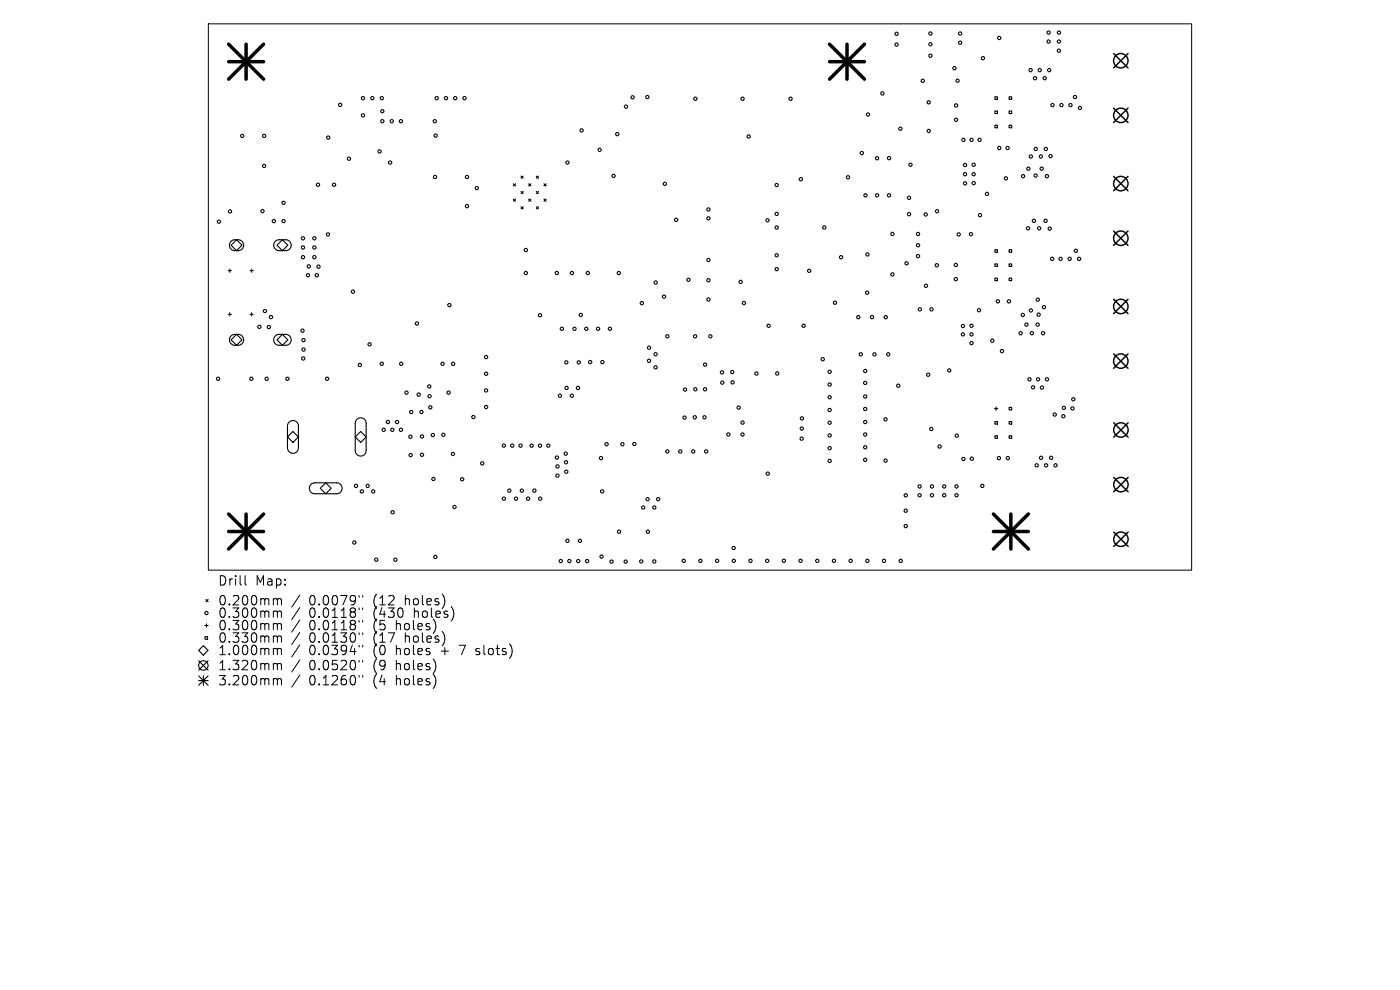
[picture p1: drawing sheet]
<svg xmlns="http://www.w3.org/2000/svg" width="297mm" height="210mm" viewBox="0 0 297 210" stroke-linecap="round" stroke-linejoin="round" font-family="sans-serif">
<defs><g id="words">
<g font-size="2.8">
<text x="46.1" y="124.5">Drill</text>
<text x="54.2" y="124.5">Map:</text>
<text x="46.1" y="128.7">0.200mm</text>
<text x="46.1" y="131.3">0.300mm</text>
<text x="65.6" y="128.7">0.0079&quot;</text>
<text x="65.6" y="131.3">0.0118&quot;</text>
<text x="79.3" y="128.7">(12</text>
<text x="79.3" y="131.3">(430</text>
<text x="86.2" y="128.7">holes)</text>
<text x="88.1" y="131.3">holes)</text>
<text x="46.1" y="134">0.300mm</text>
<text x="46.1" y="136.6">0.330mm</text>
<text x="65.6" y="134">0.0118&quot;</text>
<text x="65.6" y="136.6">0.0130&quot;</text>
<text x="79.3" y="134">(5</text>
<text x="79.3" y="136.6">(17</text>
<text x="84.3" y="134">holes)</text>
<text x="86.2" y="136.6">holes)</text>
<text x="46.1" y="139.3">1.000mm</text>
<text x="46.1" y="142.5">1.320mm</text>
<text x="65.6" y="139.3">0.0394&quot;</text>
<text x="65.6" y="142.5">0.0520&quot;</text>
<text x="79.3" y="139.3">(0</text>
<text x="79.3" y="142.5">(9</text>
<text x="84.3" y="139.3">holes</text>
<text x="84.3" y="142.5">holes)</text>
<text x="94" y="139.3">+</text>
<text x="98.2" y="139.3">7</text>
<text x="101.8" y="139.3">slots)</text>
<text x="46.1" y="145.7">3.200mm</text>
<text x="65.6" y="145.7">0.1260&quot;</text>
<text x="79.3" y="145.7">(4</text>
<text x="84.3" y="145.7">holes)</text>
</g>
</g></defs>
<g fill="none" stroke="#000" stroke-width=".21">
<path d="M44.2 5.1h208.6v115.8h-208.6zM52 122.1v1.7l.3 .3M58.3 127h.3l.2 .3M58.3 129.6h.3l.2 .3M58.3 132.3h.3l.2 .3M58.3 134.9h.3l.2 .3M58.3 137.5h.3l.2 .3M58.8 127.3l.3-.3 .5 .1 .1 1.2M58.8 127.3v1M58.8 129.9v1.1M58.8 132.6v1M58.8 135.2v1"/>
<path d="M58.8 137.8v1.1M58.8 129.9l.3-.3 .5 .1 .1 1.3M58.8 132.6l.3-.3 .5 .1 .1 1.2M58.8 135.2l.3-.3 .5 .1 .1 1.2M58.8 137.8l.3-.3 .5 .1 .1 1.3M63.6 126.2l-1.7 2.6M63.6 128.9l-1.7 2.5M63.6 131.5l-1.7 2.6M63.6 134.1l-1.7 2.6M63.6 136.8l-1.7 2.6M63.6 140l-1.7 2.6M76.2 126.3v.4"/>
<path d="M76.2 129v.3M76.2 131.6v.4M76.2 134.2v.4M76.2 136.9v.4M76.9 126.3v.4M76.9 129v.3M76.9 131.6v.4M76.9 134.2v.4M76.9 136.9v.4M100.9 138.8l.2 .1M101 137.6v.5M58.3 140.7h.3l.2 .3"/>
<path d="M58.3 143.9h.3l.2 .3M58.8 141v1.1M58.8 144.2v1.1M58.8 141l.3-.3 .5 .1 .1 1.3M58.8 144.2l.3-.3 .5 .1 .1 1.3M63.6 143.2l-1.7 2.6M76.2 140.1v.4M76.2 143.3v.4M76.9 140.1v.4M76.9 143.3v.4"/>
</g>
<g fill="none" stroke="#000" stroke-width=".23">
<path d="M108.9 39l.5 .5M109.4 39l-.5 .5M110.5 37.4l.5 .4M111 37.4l-.5 .4M112.2 39l.4 .5M112.6 39l-.4 .5M113.8 37.4l.4 .4M114.2 37.4l-.4 .4M115.4 39l.5 .5M115.9 39l-.5 .5M211.1 20.5h.5v.6h-.5zM211.1 23.5h.5v.6h-.5z"/>
<path d="M211.1 26.6h.5v.5h-.5zM214.1 20.5h.5v.6h-.5zM214.1 23.5h.5v.6h-.5zM214.1 26.6h.5v.5h-.5zM48.4 57.4h.7M48.7 57.1v.7M49 51.2l.5-.3h1a1.16 1.16 0 0 1 1.2 1.1 1.16 1.16 0 0 1-1.2 1.2h-.7a1.16 1.16 0 0 1-1-.7 1.16 1.16 0 0 1 .2-1.3zM49 52l1.2-1.1 1.1 1.1-1.1 1.2zM53 57.4h.7M53.4 57.1v.7M58.4 51.2l.6-.3h1.6a1.16 1.16 0 0 1 1.2 1.1 1.16 1.16 0 0 1-1.2 1.2h-1.4a1.16 1.16 0 0 1-1.1-.7 1.16 1.16 0 0 1 .3-1.3zM59.9 50.9l1.2 1.1-1.2 1.2-1.1-1.2z"/>
<path d="M108.9 42.2l.5 .5M109.4 42.2l-.5 .5M110.5 40.6l.5 .5M110.5 43.9l.5 .4M111 40.6l-.5 .5M111 43.9l-.5 .4M112.2 42.2l.4 .5M112.6 42.2l-.4 .5M113.8 43.9l.4 .4M113.8 40.6l.4 .5M114.2 40.6l-.4 .5M114.2 43.9l-.4 .4"/>
<path d="M115.4 42.2l.5 .5M115.9 42.2l-.5 .5M211.1 53h.5v.5h-.5zM211.1 56h.5v.5h-.5zM211.1 59h.5v.5h-.5zM214.1 53h.5v.5h-.5zM214.1 56h.5v.5h-.5zM214.1 59h.5v.5h-.5zM48.4 66.7h.7M48.7 66.3v.7M49 71.3l.5-.3 1-.1a1.16 1.16 0 0 1 1.2 1.2 1.16 1.16 0 0 1-1.2 1.1h-.7a1.16 1.16 0 0 1-1-.7 1.16 1.16 0 0 1 .2-1.2zM49 72.1l1.2-1.2 1.1 1.2-1.1 1.1z"/>
<path d="M53 66.7h.7M53.4 66.3v.7M58.4 71.3l.6-.4h1.6a1.16 1.16 0 0 1 1.2 1.2 1.16 1.16 0 0 1-1.2 1.1h-1.4a1.16 1.16 0 0 1-1.1-.7 1.16 1.16 0 0 1 .3-1.2zM58.8 72.1l1.1-1.2 1.2 1.2-1.2 1.1zM61.3 89.6a1.16 1.16 0 0 1 1.3-.3 1.16 1.16 0 0 1 .7 1.1v4.6a1.16 1.16 0 0 1-1.2 1.2 1.16 1.16 0 0 1-1.1-1.2v-4.7zM62.1 91.5l1.2 1.2-1.2 1.1-1.1-1.1zM75.4 92.7l1.1-1.2 1.2 1.2-1.2 1.1zM75.7 89a1.16 1.16 0 0 1 1.3-.3 1.16 1.16 0 0 1 .7 1.1v5.8a1.16 1.16 0 0 1-1.2 1.1 1.16 1.16 0 0 1-1.1-1.1v-5.9zM211 86.7h.7M211.1 89.4h.5v.6h-.5zM211.1 92.4h.5v.6h-.5zM211.3 86.3v.7"/>
<path d="M214.1 86.4h.5v.6h-.5zM214.1 89.4h.5v.6h-.5zM214.1 92.4h.5v.6h-.5zM66 102.8l.7-.4h4.7a1.16 1.16 0 0 1 1.2 1.2 1.16 1.16 0 0 1-1.2 1.1h-4.6a1.16 1.16 0 0 1-1.1-.7 1.16 1.16 0 0 1 .3-1.2zM69.1 102.4l1.2 1.2-1.2 1.1-1.2-1.1zM42.1 138l1-1 1 1-1 1zM43.4 132.7h.7M43.5 135.1h.5v.5h-.5zM43.7 127.2l.4 .4M43.8 132.3v.7M44.1 127.2l-.4 .4M42.1 140.2l2 2"/>
<path d="M42.1 143.4l2 2M42.1 144.4h2M43.1 143.4v2M44.1 140.2l-2 2M44.1 143.4l-2 2"/>
<circle cx="187.2" cy="19.8" r=".35"/>
<circle cx="190.2" cy="9.5" r=".35"/>
<circle cx="190.2" cy="7.2" r=".35"/>
<circle cx="195.8" cy="17.1" r=".35"/>
<circle cx="197.4" cy="9.4" r=".35"/>
<circle cx="197.4" cy="11.8" r=".35"/>
<circle cx="197.4" cy="7.1" r=".35"/>
<circle cx="202.5" cy="14.5" r=".35"/>
<circle cx="203.1" cy="17.1" r=".35"/>
<circle cx="203.7" cy="9.1" r=".35"/>
<circle cx="203.7" cy="7.1" r=".35"/>
<circle cx="208.5" cy="12.3" r=".35"/>
<circle cx="212" cy="8.1" r=".35"/>
<circle cx="218.6" cy="14.9" r=".35"/>
<circle cx="219.6" cy="16.6" r=".35"/>
<circle cx="220.6" cy="14.9" r=".35"/>
<circle cx="221.6" cy="16.6" r=".35"/>
<circle cx="222.5" cy="6.9" r=".35"/>
<circle cx="222.5" cy="8.8" r=".35"/>
<circle cx="222.6" cy="14.9" r=".35"/>
<circle cx="224.6" cy="10.8" r=".35"/>
<circle cx="224.6" cy="6.9" r=".35"/>
<circle cx="224.6" cy="8.8" r=".35"/>
<circle cx="51.4" cy="28.8" r=".35"/>
<circle cx="56" cy="35.2" r=".35"/>
<circle cx="56" cy="28.8" r=".35"/>
<circle cx="67.5" cy="39.2" r=".35"/>
<circle cx="69.6" cy="29.2" r=".35"/>
<circle cx="70.9" cy="39.2" r=".35"/>
<circle cx="72.2" cy="22.2" r=".35"/>
<circle cx="74" cy="33.7" r=".35"/>
<circle cx="77" cy="20.8" r=".35"/>
<circle cx="77" cy="24.5" r=".35"/>
<circle cx="79" cy="20.8" r=".35"/>
<circle cx="80.5" cy="32.1" r=".35"/>
<circle cx="81" cy="20.8" r=".35"/>
<circle cx="81.1" cy="25.7" r=".35"/>
<circle cx="81.1" cy="23.6" r=".35"/>
<circle cx="82.8" cy="34.5" r=".35"/>
<circle cx="83.1" cy="25.7" r=".35"/>
<circle cx="85.1" cy="25.7" r=".35"/>
<circle cx="92.2" cy="25.7" r=".35"/>
<circle cx="92.3" cy="37.5" r=".35"/>
<circle cx="92.4" cy="28.8" r=".35"/>
<circle cx="92.6" cy="20.8" r=".35"/>
<circle cx="94.6" cy="20.8" r=".35"/>
<circle cx="96.6" cy="20.8" r=".35"/>
<circle cx="98.5" cy="20.8" r=".35"/>
<circle cx="99.1" cy="37.5" r=".35"/>
<circle cx="101.2" cy="39.9" r=".35"/>
<circle cx="120.4" cy="34.5" r=".35"/>
<circle cx="123.4" cy="27.7" r=".35"/>
<circle cx="127.2" cy="31.8" r=".35"/>
<circle cx="130.2" cy="37.3" r=".35"/>
<circle cx="130.9" cy="28.5" r=".35"/>
<circle cx="132.8" cy="22.6" r=".35"/>
<circle cx="134.2" cy="20.6" r=".35"/>
<circle cx="137.3" cy="20.6" r=".35"/>
<circle cx="141" cy="39" r=".35"/>
<circle cx="147.5" cy="20.9" r=".35"/>
<circle cx="157.5" cy="20.9" r=".35"/>
<circle cx="158.8" cy="29" r=".35"/>
<circle cx="164.8" cy="39.3" r=".35"/>
<circle cx="167.7" cy="20.9" r=".35"/>
<circle cx="169.9" cy="38" r=".35"/>
<circle cx="179.9" cy="37.6" r=".35"/>
<circle cx="182.8" cy="32.5" r=".35"/>
<circle cx="184.1" cy="24.3" r=".35"/>
<circle cx="186.1" cy="33.6" r=".35"/>
<circle cx="188.6" cy="33.5" r=".35"/>
<circle cx="191" cy="27.3" r=".35"/>
<circle cx="193.1" cy="35" r=".35"/>
<circle cx="197" cy="27.8" r=".35"/>
<circle cx="197" cy="21.7" r=".35"/>
<circle cx="202.8" cy="25.4" r=".35"/>
<circle cx="202.8" cy="22.4" r=".35"/>
<circle cx="204.4" cy="29.7" r=".35"/>
<circle cx="204.7" cy="37" r=".35"/>
<circle cx="204.7" cy="38.9" r=".35"/>
<circle cx="204.7" cy="35" r=".35"/>
<circle cx="206.1" cy="29.7" r=".35"/>
<circle cx="206.6" cy="37" r=".35"/>
<circle cx="206.6" cy="38.8" r=".35"/>
<circle cx="206.6" cy="35" r=".35"/>
<circle cx="207.8" cy="29.7" r=".35"/>
<circle cx="212" cy="31.4" r=".35"/>
<circle cx="213.4" cy="37.8" r=".35"/>
<circle cx="213.8" cy="31.4" r=".35"/>
<circle cx="217" cy="37.4" r=".35"/>
<circle cx="218.2" cy="35.8" r=".35"/>
<circle cx="218.7" cy="33.2" r=".35"/>
<circle cx="219.7" cy="37.2" r=".35"/>
<circle cx="219.7" cy="31.6" r=".35"/>
<circle cx="220.8" cy="33.2" r=".35"/>
<circle cx="221" cy="35.8" r=".35"/>
<circle cx="221.9" cy="31.6" r=".35"/>
<circle cx="222.1" cy="37.4" r=".35"/>
<circle cx="222.9" cy="33.1" r=".35"/>
<circle cx="223.3" cy="22.3" r=".35"/>
<circle cx="225.2" cy="22.3" r=".35"/>
<circle cx="227.1" cy="22.3" r=".35"/>
<circle cx="228" cy="20.6" r=".35"/>
<circle cx="229.1" cy="22.9" r=".35"/>
<circle cx="46.4" cy="47" r=".35"/>
<circle cx="48.8" cy="44.8" r=".35"/>
<circle cx="55.7" cy="44.8" r=".35"/>
<circle cx="58.1" cy="46.9" r=".35"/>
<circle cx="60.2" cy="46.9" r=".35"/>
<circle cx="60.2" cy="43" r=".35"/>
<circle cx="64.3" cy="52.5" r=".35"/>
<circle cx="64.3" cy="50.6" r=".35"/>
<circle cx="64.3" cy="54.6" r=".35"/>
<circle cx="65.3" cy="58.4" r=".35"/>
<circle cx="65.5" cy="56.5" r=".35"/>
<circle cx="66.7" cy="52.5" r=".35"/>
<circle cx="66.7" cy="50.6" r=".35"/>
<circle cx="66.7" cy="54.6" r=".35"/>
<circle cx="67.2" cy="58.4" r=".35"/>
<circle cx="67.6" cy="56.6" r=".35"/>
<circle cx="69.6" cy="49.7" r=".35"/>
<circle cx="99.1" cy="43.7" r=".35"/>
<circle cx="111.6" cy="57.9" r=".35"/>
<circle cx="111.6" cy="53" r=".35"/>
<circle cx="118.1" cy="57.9" r=".35"/>
<circle cx="121.3" cy="57.9" r=".35"/>
<circle cx="124.7" cy="57.9" r=".35"/>
<circle cx="131.3" cy="57.9" r=".35"/>
<circle cx="139.1" cy="59.9" r=".35"/>
<circle cx="143.4" cy="46.6" r=".35"/>
<circle cx="146" cy="59.4" r=".35"/>
<circle cx="150.3" cy="46.3" r=".35"/>
<circle cx="150.3" cy="44.4" r=".35"/>
<circle cx="150.3" cy="59.4" r=".35"/>
<circle cx="150.3" cy="55.2" r=".35"/>
<circle cx="157.1" cy="59.8" r=".35"/>
<circle cx="162.8" cy="46.7" r=".35"/>
<circle cx="164.8" cy="57.1" r=".35"/>
<circle cx="164.8" cy="54.1" r=".35"/>
<circle cx="164.8" cy="48.3" r=".35"/>
<circle cx="164.8" cy="45.4" r=".35"/>
<circle cx="171.7" cy="57.4" r=".35"/>
<circle cx="174.9" cy="48.3" r=".35"/>
<circle cx="178.4" cy="54.6" r=".35"/>
<circle cx="183.6" cy="41.4" r=".35"/>
<circle cx="184" cy="54" r=".35"/>
<circle cx="186.1" cy="41.4" r=".35"/>
<circle cx="188.6" cy="41.4" r=".35"/>
<circle cx="189.3" cy="58.2" r=".35"/>
<circle cx="189.3" cy="49.6" r=".35"/>
<circle cx="192.3" cy="55.9" r=".35"/>
<circle cx="192.9" cy="45.4" r=".35"/>
<circle cx="192.9" cy="42" r=".35"/>
<circle cx="194.8" cy="52" r=".35"/>
<circle cx="194.8" cy="49.6" r=".35"/>
<circle cx="194.8" cy="54.3" r=".35"/>
<circle cx="196.4" cy="45.5" r=".35"/>
<circle cx="198.7" cy="56.3" r=".35"/>
<circle cx="198.8" cy="44.8" r=".35"/>
<circle cx="202.8" cy="56.2" r=".35"/>
<circle cx="202.8" cy="59.2" r=".35"/>
<circle cx="203.4" cy="49.7" r=".35"/>
<circle cx="206" cy="49.7" r=".35"/>
<circle cx="207.9" cy="45.6" r=".35"/>
<circle cx="209.4" cy="41.1" r=".35"/>
<circle cx="218.1" cy="48.4" r=".35"/>
<circle cx="219.3" cy="46.8" r=".35"/>
<circle cx="220.5" cy="48.4" r=".35"/>
<circle cx="221.8" cy="46.8" r=".35"/>
<circle cx="222.7" cy="48.5" r=".35"/>
<circle cx="223.2" cy="54.9" r=".35"/>
<circle cx="225" cy="54.9" r=".35"/>
<circle cx="226.9" cy="54.9" r=".35"/>
<circle cx="228.2" cy="53.2" r=".35"/>
<circle cx="228.9" cy="54.9" r=".35"/>
<circle cx="55" cy="69.3" r=".35"/>
<circle cx="56.2" cy="66" r=".35"/>
<circle cx="57" cy="69.4" r=".35"/>
<circle cx="57.5" cy="67.3" r=".35"/>
<circle cx="64.2" cy="70.1" r=".35"/>
<circle cx="64.3" cy="76" r=".35"/>
<circle cx="64.4" cy="74.2" r=".35"/>
<circle cx="64.4" cy="72.2" r=".35"/>
<circle cx="74.9" cy="61.9" r=".35"/>
<circle cx="76.3" cy="77.4" r=".35"/>
<circle cx="78.4" cy="73" r=".35"/>
<circle cx="81" cy="77.2" r=".35"/>
<circle cx="85.1" cy="77.2" r=".35"/>
<circle cx="88.5" cy="68.6" r=".35"/>
<circle cx="93.9" cy="77.2" r=".35"/>
<circle cx="95.3" cy="64.7" r=".35"/>
<circle cx="96.1" cy="77.2" r=".35"/>
<circle cx="103.1" cy="75.8" r=".35"/>
<circle cx="103.1" cy="79.3" r=".35"/>
<circle cx="114.6" cy="66.9" r=".35"/>
<circle cx="119.2" cy="69.7" r=".35"/>
<circle cx="120.1" cy="76.9" r=".35"/>
<circle cx="121.9" cy="69.7" r=".35"/>
<circle cx="122.8" cy="76.9" r=".35"/>
<circle cx="123.2" cy="66.8" r=".35"/>
<circle cx="124.4" cy="69.7" r=".35"/>
<circle cx="125.2" cy="76.8" r=".35"/>
<circle cx="126.9" cy="69.7" r=".35"/>
<circle cx="127.8" cy="76.8" r=".35"/>
<circle cx="129.4" cy="69.7" r=".35"/>
<circle cx="136.2" cy="64.3" r=".35"/>
<circle cx="137.7" cy="76.5" r=".35"/>
<circle cx="137.7" cy="73.8" r=".35"/>
<circle cx="139.1" cy="77.9" r=".35"/>
<circle cx="139.1" cy="75.1" r=".35"/>
<circle cx="140.9" cy="62.9" r=".35"/>
<circle cx="141.6" cy="71.3" r=".35"/>
<circle cx="147.5" cy="71.3" r=".35"/>
<circle cx="149.6" cy="77.3" r=".35"/>
<circle cx="150.3" cy="63.5" r=".35"/>
<circle cx="150.7" cy="71.3" r=".35"/>
<circle cx="153.2" cy="79" r=".35"/>
<circle cx="155.3" cy="78.9" r=".35"/>
<circle cx="157.8" cy="64.3" r=".35"/>
<circle cx="160.5" cy="79.2" r=".35"/>
<circle cx="163.1" cy="69.1" r=".35"/>
<circle cx="164.9" cy="79.2" r=".35"/>
<circle cx="170.5" cy="69.1" r=".35"/>
<circle cx="174.5" cy="76.2" r=".35"/>
<circle cx="176" cy="78.9" r=".35"/>
<circle cx="177.1" cy="64.2" r=".35"/>
<circle cx="182.1" cy="67.3" r=".35"/>
<circle cx="182.6" cy="75.2" r=".35"/>
<circle cx="183.5" cy="78.7" r=".35"/>
<circle cx="184" cy="62.1" r=".35"/>
<circle cx="185" cy="67.3" r=".35"/>
<circle cx="185.5" cy="75.2" r=".35"/>
<circle cx="187.9" cy="67.3" r=".35"/>
<circle cx="188.4" cy="75.2" r=".35"/>
<circle cx="195.1" cy="65.6" r=".35"/>
<circle cx="196.4" cy="60.6" r=".35"/>
<circle cx="196.9" cy="79.5" r=".35"/>
<circle cx="197.6" cy="65.6" r=".35"/>
<circle cx="201.4" cy="78.6" r=".35"/>
<circle cx="204.3" cy="70.9" r=".35"/>
<circle cx="204.3" cy="69.2" r=".35"/>
<circle cx="206.1" cy="72.8" r=".35"/>
<circle cx="206.1" cy="69.1" r=".35"/>
<circle cx="206.1" cy="70.9" r=".35"/>
<circle cx="207.7" cy="65.8" r=".35"/>
<circle cx="210.5" cy="72.3" r=".35"/>
<circle cx="211.7" cy="63.9" r=".35"/>
<circle cx="212.6" cy="74.5" r=".35"/>
<circle cx="214" cy="63.9" r=".35"/>
<circle cx="216.5" cy="70.7" r=".35"/>
<circle cx="217" cy="66.8" r=".35"/>
<circle cx="217.7" cy="68.9" r=".35"/>
<circle cx="218.7" cy="65.9" r=".35"/>
<circle cx="218.9" cy="70.7" r=".35"/>
<circle cx="220.1" cy="68.9" r=".35"/>
<circle cx="220.2" cy="63.6" r=".35"/>
<circle cx="220.3" cy="66.7" r=".35"/>
<circle cx="221.3" cy="70.7" r=".35"/>
<circle cx="221.5" cy="65.2" r=".35"/>
<circle cx="46.3" cy="80.3" r=".35"/>
<circle cx="53.3" cy="80.3" r=".35"/>
<circle cx="56.6" cy="80.3" r=".35"/>
<circle cx="61" cy="80.3" r=".35"/>
<circle cx="69.4" cy="80.3" r=".35"/>
<circle cx="81.4" cy="91.2" r=".35"/>
<circle cx="82.3" cy="89.5" r=".35"/>
<circle cx="83.2" cy="91.2" r=".35"/>
<circle cx="84.2" cy="89.5" r=".35"/>
<circle cx="85.1" cy="91.2" r=".35"/>
<circle cx="86.2" cy="83.3" r=".35"/>
<circle cx="87.1" cy="92.6" r=".35"/>
<circle cx="87.1" cy="96.5" r=".35"/>
<circle cx="87.2" cy="87.4" r=".35"/>
<circle cx="88.8" cy="83.7" r=".35"/>
<circle cx="89.4" cy="87.4" r=".35"/>
<circle cx="89.5" cy="92.6" r=".35"/>
<circle cx="89.5" cy="96.5" r=".35"/>
<circle cx="91.1" cy="82" r=".35"/>
<circle cx="91.1" cy="84.1" r=".35"/>
<circle cx="91.3" cy="86.4" r=".35"/>
<circle cx="91.8" cy="92.3" r=".35"/>
<circle cx="94.1" cy="92.2" r=".35"/>
<circle cx="95.2" cy="83.3" r=".35"/>
<circle cx="96.1" cy="96.3" r=".35"/>
<circle cx="100.4" cy="88.5" r=".35"/>
<circle cx="102.3" cy="98.3" r=".35"/>
<circle cx="103.1" cy="86.3" r=".35"/>
<circle cx="103.1" cy="82.8" r=".35"/>
<circle cx="106.9" cy="94.5" r=".35"/>
<circle cx="108.7" cy="94.5" r=".35"/>
<circle cx="110.4" cy="94.5" r=".35"/>
<circle cx="112.8" cy="94.5" r=".35"/>
<circle cx="114.6" cy="94.5" r=".35"/>
<circle cx="116.3" cy="94.5" r=".35"/>
<circle cx="118.1" cy="97.1" r=".35"/>
<circle cx="118.3" cy="98.9" r=".35"/>
<circle cx="118.8" cy="83.9" r=".35"/>
<circle cx="120" cy="96.2" r=".35"/>
<circle cx="120.1" cy="98.1" r=".35"/>
<circle cx="120.2" cy="82.3" r=".35"/>
<circle cx="121.3" cy="83.9" r=".35"/>
<circle cx="122.6" cy="82.3" r=".35"/>
<circle cx="127.5" cy="97.2" r=".35"/>
<circle cx="128.7" cy="94.2" r=".35"/>
<circle cx="132" cy="94.2" r=".35"/>
<circle cx="134.6" cy="94.2" r=".35"/>
<circle cx="141.6" cy="95.8" r=".35"/>
<circle cx="144.3" cy="95.8" r=".35"/>
<circle cx="145.2" cy="88.6" r=".35"/>
<circle cx="145.3" cy="82.6" r=".35"/>
<circle cx="147.1" cy="95.8" r=".35"/>
<circle cx="147.4" cy="88.5" r=".35"/>
<circle cx="147.5" cy="82.6" r=".35"/>
<circle cx="149.5" cy="88.5" r=".35"/>
<circle cx="149.6" cy="82.6" r=".35"/>
<circle cx="149.8" cy="95.8" r=".35"/>
<circle cx="153.2" cy="81.2" r=".35"/>
<circle cx="154.5" cy="92.2" r=".35"/>
<circle cx="155.4" cy="81.1" r=".35"/>
<circle cx="156.7" cy="86.5" r=".35"/>
<circle cx="157.5" cy="92.2" r=".35"/>
<circle cx="157.5" cy="89.6" r=".35"/>
<circle cx="170.1" cy="93.1" r=".35"/>
<circle cx="170.1" cy="90.9" r=".35"/>
<circle cx="170.1" cy="88.8" r=".35"/>
<circle cx="176" cy="87" r=".35"/>
<circle cx="176" cy="81.6" r=".35"/>
<circle cx="176" cy="95.1" r=".35"/>
<circle cx="176" cy="89.7" r=".35"/>
<circle cx="176" cy="97.8" r=".35"/>
<circle cx="176" cy="84.3" r=".35"/>
<circle cx="176" cy="92.4" r=".35"/>
<circle cx="183.5" cy="92.2" r=".35"/>
<circle cx="183.5" cy="81.2" r=".35"/>
<circle cx="183.5" cy="86.8" r=".35"/>
<circle cx="183.5" cy="97.5" r=".35"/>
<circle cx="183.5" cy="89.5" r=".35"/>
<circle cx="183.5" cy="94.9" r=".35"/>
<circle cx="183.5" cy="84.1" r=".35"/>
<circle cx="187.8" cy="88.9" r=".35"/>
<circle cx="187.9" cy="97.7" r=".35"/>
<circle cx="190.6" cy="81.8" r=".35"/>
<circle cx="197.6" cy="91" r=".35"/>
<circle cx="199.3" cy="94.7" r=".35"/>
<circle cx="203" cy="92.4" r=".35"/>
<circle cx="204.4" cy="97.4" r=".35"/>
<circle cx="206.2" cy="97.3" r=".35"/>
<circle cx="211.9" cy="97.2" r=".35"/>
<circle cx="213.8" cy="97.2" r=".35"/>
<circle cx="218.4" cy="80.5" r=".35"/>
<circle cx="219.2" cy="82.2" r=".35"/>
<circle cx="219.9" cy="98.7" r=".35"/>
<circle cx="220.2" cy="80.5" r=".35"/>
<circle cx="220.9" cy="97.1" r=".35"/>
<circle cx="221" cy="82.2" r=".35"/>
<circle cx="221.9" cy="98.7" r=".35"/>
<circle cx="222.1" cy="80.5" r=".35"/>
<circle cx="223" cy="97.1" r=".35"/>
<circle cx="223.8" cy="87.9" r=".35"/>
<circle cx="223.9" cy="98.7" r=".35"/>
<circle cx="225.6" cy="88.3" r=".35"/>
<circle cx="225.7" cy="86.5" r=".35"/>
<circle cx="227.5" cy="86.6" r=".35"/>
<circle cx="227.7" cy="84.7" r=".35"/>
<circle cx="75.2" cy="115.1" r=".35"/>
<circle cx="75.5" cy="103.1" r=".35"/>
<circle cx="76.8" cy="104.2" r=".35"/>
<circle cx="78" cy="103.1" r=".35"/>
<circle cx="79.2" cy="104.2" r=".35"/>
<circle cx="79.8" cy="118.7" r=".35"/>
<circle cx="83.3" cy="108.7" r=".35"/>
<circle cx="83.9" cy="118.7" r=".35"/>
<circle cx="91.9" cy="101.6" r=".35"/>
<circle cx="92.4" cy="118.1" r=".35"/>
<circle cx="96.4" cy="107.5" r=".35"/>
<circle cx="98" cy="101.7" r=".35"/>
<circle cx="106.9" cy="105.8" r=".35"/>
<circle cx="108.1" cy="104.1" r=".35"/>
<circle cx="109.5" cy="105.8" r=".35"/>
<circle cx="110.7" cy="104.1" r=".35"/>
<circle cx="112" cy="105.8" r=".35"/>
<circle cx="113.4" cy="104.1" r=".35"/>
<circle cx="114.6" cy="105.8" r=".35"/>
<circle cx="118.3" cy="100.9" r=".35"/>
<circle cx="119" cy="119" r=".35"/>
<circle cx="120.1" cy="100.1" r=".35"/>
<circle cx="120.4" cy="114.7" r=".35"/>
<circle cx="120.8" cy="119" r=".35"/>
<circle cx="122.7" cy="119" r=".35"/>
<circle cx="123" cy="114.7" r=".35"/>
<circle cx="124.6" cy="119" r=".35"/>
<circle cx="127.6" cy="118.1" r=".35"/>
<circle cx="127.7" cy="104.2" r=".35"/>
<circle cx="129.7" cy="119.1" r=".35"/>
<circle cx="131.3" cy="112.8" r=".35"/>
<circle cx="132.7" cy="119.1" r=".35"/>
<circle cx="136" cy="119.1" r=".35"/>
<circle cx="136.4" cy="107.7" r=".35"/>
<circle cx="137.4" cy="105.9" r=".35"/>
<circle cx="137.4" cy="112.8" r=".35"/>
<circle cx="138.8" cy="107.7" r=".35"/>
<circle cx="138.8" cy="119.1" r=".35"/>
<circle cx="139.6" cy="105.9" r=".35"/>
<circle cx="145" cy="119" r=".35"/>
<circle cx="148.6" cy="119" r=".35"/>
<circle cx="152.1" cy="119" r=".35"/>
<circle cx="155.6" cy="116.3" r=".35"/>
<circle cx="155.7" cy="119" r=".35"/>
<circle cx="159.2" cy="119" r=".35"/>
<circle cx="162.8" cy="119" r=".35"/>
<circle cx="162.9" cy="100.5" r=".35"/>
<circle cx="166.3" cy="119" r=".35"/>
<circle cx="169.8" cy="119" r=".35"/>
<circle cx="173.4" cy="119" r=".35"/>
<circle cx="176.9" cy="119" r=".35"/>
<circle cx="180.5" cy="119" r=".35"/>
<circle cx="184" cy="119" r=".35"/>
<circle cx="187.5" cy="119" r=".35"/>
<circle cx="191.1" cy="119" r=".35"/>
<circle cx="192.1" cy="108.3" r=".35"/>
<circle cx="192.1" cy="105.1" r=".35"/>
<circle cx="192.1" cy="111.6" r=".35"/>
<circle cx="195.1" cy="105.1" r=".35"/>
<circle cx="195.1" cy="103.2" r=".35"/>
<circle cx="197.7" cy="105.1" r=".35"/>
<circle cx="197.7" cy="103.2" r=".35"/>
<circle cx="200.3" cy="105.1" r=".35"/>
<circle cx="200.3" cy="103.2" r=".35"/>
<circle cx="202.9" cy="105.1" r=".35"/>
<circle cx="202.9" cy="103.2" r=".35"/>
<circle cx="208.4" cy="103.1" r=".35"/>
<circle cx="43.8" cy="130" r=".35"/>
<circle cx="43.1" cy="141.2" r="1"/>
</g>
<g fill="none" stroke="#000" stroke-width=".31">
<path d="M236.2 11.4l3.1 3M239.3 11.4l-3.1 3M236.2 22.9l3.1 3.1M236.2 37.4l3.1 3.1M239.3 22.9l-3.1 3.1M239.3 37.4l-3.1 3.1M236.2 49l3.1 3.1M239.3 49l-3.1 3.1M236.2 63.5l3.1 3M236.2 75.1l3.1 3M239.3 63.5l-3.1 3M239.3 75.1l-3.1 3"/>
<path d="M236.3 89.7l3 3M239.3 89.7l-3 3M236.3 101.3l3 3M236.3 112.9l3 3M239.3 101.3l-3 3M239.3 112.9l-3 3"/>
<circle cx="237.8" cy="12.9" r="1.53"/>
<circle cx="237.8" cy="38.9" r="1.53"/>
<circle cx="237.8" cy="24.5" r="1.53"/>
<circle cx="237.8" cy="50.5" r="1.53"/>
<circle cx="237.8" cy="76.6" r="1.53"/>
<circle cx="237.8" cy="65" r="1.53"/>
<circle cx="237.8" cy="91.2" r="1.53"/>
<circle cx="237.8" cy="114.4" r="1.53"/>
<circle cx="237.8" cy="102.8" r="1.53"/>
</g>
<g fill="none" stroke="#000" stroke-width=".74">
<path d="M48.5 9.4l7.4 7.4M48.5 13.1h7.4M52.2 9.4v7.4M55.9 9.4l-7.4 7.4M176 13.1h7.4M176 9.4l7.4 7.4M179.7 9.4v7.4M183.4 9.4l-7.4 7.4M48.5 109l7.4 7.5M48.5 112.8h7.4M52.2 109v7.5M55.9 109l-7.4 7.5"/>
<path d="M210.7 112.8h7.5M210.7 109l7.5 7.5M214.5 109v7.5M218.2 109l-7.5 7.5"/>
</g>
<use href="#words"/>
</svg>
